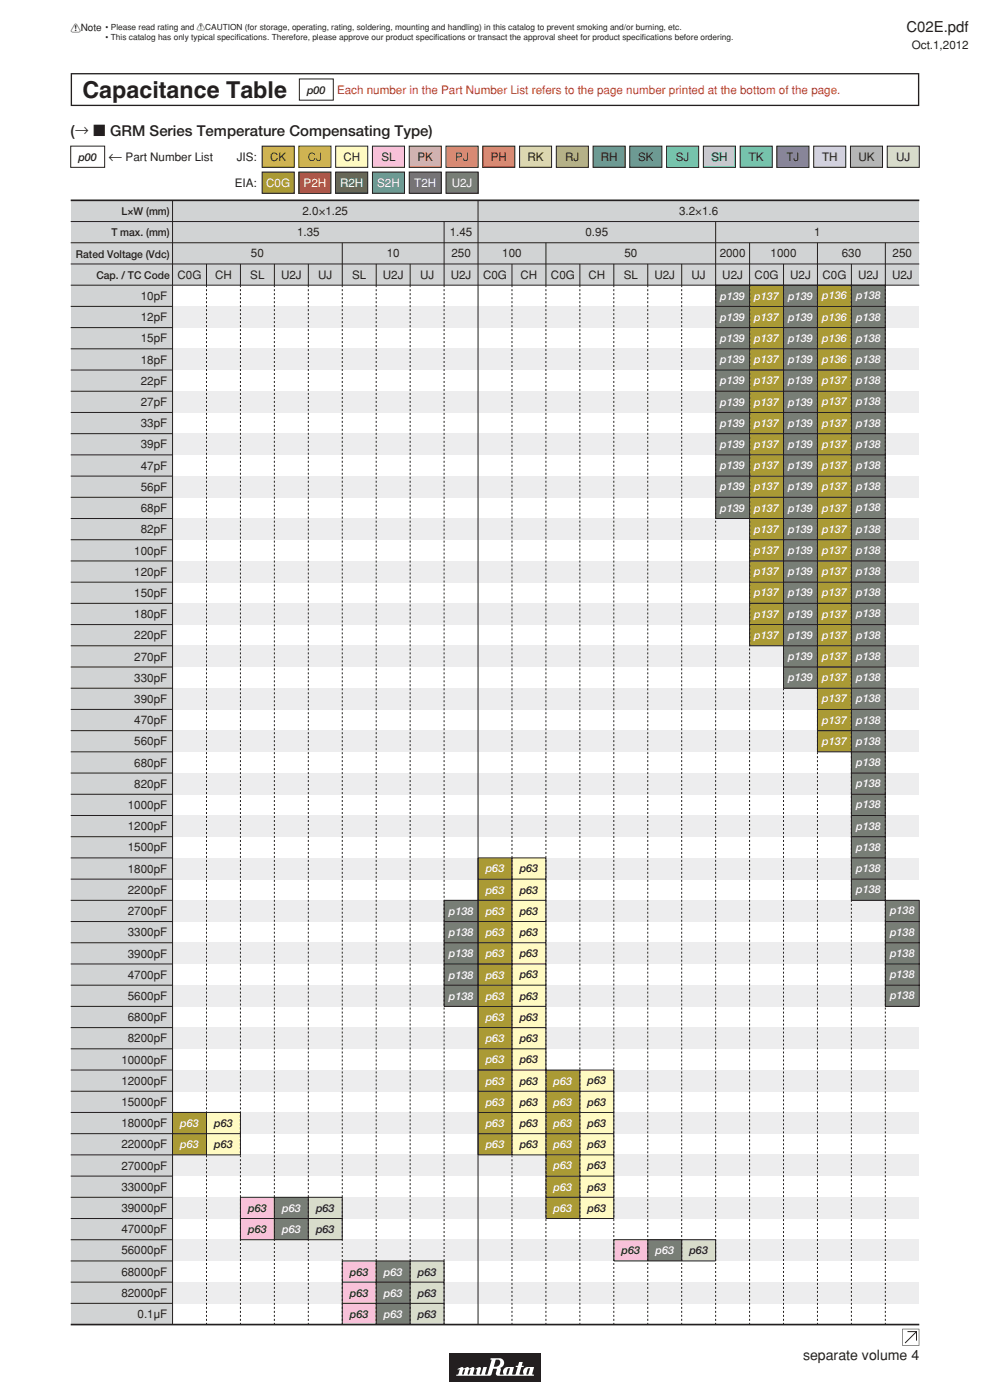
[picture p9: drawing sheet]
<svg xmlns="http://www.w3.org/2000/svg" width="210mm" height="297mm" viewBox="0 0 210 297" stroke-linecap="round" stroke-linejoin="round" font-family="sans-serif">
<defs><g id="words">
<text font-size="4.9" fill="#231f20" x="17.5" y="20.8">Capacitance Table</text>
<g font-size="3.2" fill="#231f20">
<text x="192.3" y="6.8">C02E.pdf</text>
<text x="15" y="28.7">(→ c GRM Series Temperature Compensating Type)</text>
</g>
<g font-size="3" fill="#231f20">
<text x="23" y="34.1">←</text>
<text x="170.3" y="288.6">separate volume 4</text>
</g>
<g font-size="2.5" fill="#231f20">
<text x="193.4" y="10.3">Oct.1,2012</text>
<text x="26.6" y="34.2">Part Number List</text>
<text x="50.2" y="34.2">JIS:</text>
<text x="57.3" y="34.1">CK</text>
<text x="65.3" y="34.1">CJ</text>
<text x="72.8" y="34.1">CH</text>
<text x="80.9" y="34.1">SL</text>
<text x="88.6" y="34.1">PK</text>
<text x="96.6" y="34.1">PJ</text>
<text x="104.1" y="34.1">PH</text>
<text x="111.9" y="34.1">RK</text>
<text x="119.9" y="34.1">RJ</text>
<text x="127.4" y="34.1">RH</text>
<text x="135.4" y="34.1">SK</text>
<text x="143.4" y="34.1">SJ</text>
<text x="150.9" y="34.1">SH</text>
<text x="158.8" y="34.1">TK</text>
<text x="166.8" y="34.1">TJ</text>
<text x="174.4" y="34.1">TH</text>
<text x="182.1" y="34.1">UK</text>
<text x="190.1" y="34.1">UJ</text>
<text x="49.8" y="39.7">EIA:</text>
<text x="64.2" y="45.6">2.0×1.25</text>
<text x="144.1" y="45.6">3.2×1.6</text>
<text x="63" y="50.1">1.35</text>
<text x="95.4" y="50.1">1.45</text>
<text x="124.2" y="50.1">0.95</text>
<text x="172.7" y="50.1">1</text>
<text x="37.7" y="59.1">C0G</text>
<text x="45.6" y="59.1">CH</text>
<text x="53.1" y="59.1">SL</text>
<text x="53.2" y="54.6">50</text>
<text x="59.6" y="59.1">U2J</text>
<text x="67.5" y="59.1">UJ</text>
<text x="74.7" y="59.1">SL</text>
<text x="81.2" y="59.1">U2J</text>
<text x="82" y="54.6">10</text>
<text x="89.1" y="59.1">UJ</text>
<text x="95.6" y="59.1">U2J</text>
<text x="95.7" y="54.6">250</text>
<text x="102.5" y="59.1">C0G</text>
<text x="106.5" y="54.6">100</text>
<text x="110.4" y="59.1">CH</text>
<text x="116.9" y="59.1">C0G</text>
<text x="124.8" y="59.1">CH</text>
<text x="132.3" y="59.1">SL</text>
<text x="132.4" y="54.6">50</text>
<text x="138.8" y="59.1">U2J</text>
<text x="146.7" y="59.1">UJ</text>
<text x="152.7" y="54.6">2000</text>
<text x="153.2" y="59.1">U2J</text>
<text x="160.1" y="59.1">C0G</text>
<text x="163.5" y="54.6">1000</text>
<text x="167.6" y="59.1">U2J</text>
<text x="174.5" y="59.1">C0G</text>
<text x="178.5" y="54.6">630</text>
<text x="182" y="59.1">U2J</text>
<text x="189.2" y="59.1">U2J</text>
<text x="189.3" y="54.6">250</text>
<text x="29.9" y="63.6">10pF</text>
<text x="29.9" y="68.1">12pF</text>
<text x="29.9" y="72.6">15pF</text>
<text x="29.9" y="77.1">18pF</text>
<text x="29.9" y="81.6">22pF</text>
<text x="29.9" y="86.1">27pF</text>
<text x="29.9" y="90.6">33pF</text>
<text x="29.9" y="95.1">39pF</text>
<text x="29.9" y="99.6">47pF</text>
<text x="29.9" y="104.1">56pF</text>
<text x="29.9" y="108.6">68pF</text>
<text x="29.9" y="113.1">82pF</text>
<text x="28.5" y="117.6">100pF</text>
<text x="28.5" y="122.1">120pF</text>
<text x="28.5" y="126.6">150pF</text>
<text x="28.5" y="131.1">180pF</text>
<text x="28.5" y="135.6">220pF</text>
<text x="28.5" y="140.1">270pF</text>
<text x="28.5" y="144.6">330pF</text>
<text x="28.5" y="149.1">390pF</text>
<text x="28.5" y="153.6">470pF</text>
<text x="28.5" y="158.1">560pF</text>
<text x="28.5" y="162.6">680pF</text>
<text x="28.5" y="167.1">820pF</text>
<text x="27.1" y="171.6">1000pF</text>
<text x="27.1" y="176.1">1200pF</text>
<text x="27.1" y="180.6">1500pF</text>
<text x="27.1" y="185.1">1800pF</text>
<text x="27.1" y="189.6">2200pF</text>
<text x="27.1" y="194.1">2700pF</text>
<text x="27.1" y="198.6">3300pF</text>
<text x="27.1" y="203.1">3900pF</text>
<text x="27.1" y="207.6">4700pF</text>
<text x="27.1" y="212.1">5600pF</text>
<text x="27.1" y="216.6">6800pF</text>
<text x="27.1" y="221.1">8200pF</text>
<text x="25.7" y="225.6">10000pF</text>
<text x="25.7" y="230.1">12000pF</text>
<text x="25.7" y="234.6">15000pF</text>
<text x="25.7" y="239.1">18000pF</text>
<text x="25.7" y="243.6">22000pF</text>
<text x="25.7" y="248.1">27000pF</text>
<text x="25.7" y="252.6">33000pF</text>
<text x="25.7" y="257.1">39000pF</text>
<text x="25.7" y="261.6">47000pF</text>
<text x="25.7" y="266.1">56000pF</text>
<text x="25.7" y="270.6">68000pF</text>
<text x="25.7" y="275.1">82000pF</text>
<text x="29.2" y="279.6">0.1μF</text>
</g>
<text font-size="2.5" fill="#ed1c2a" x="71.5" y="20">Each number in the Part Number List refers to the page number printed at the bottom of the page.</text>
<g font-size="2.5" fill="#fff">
<text x="56.5" y="39.6">C0G</text>
<text x="64.4" y="39.6">P2H</text>
<text x="72.1" y="39.6">R2H</text>
<text x="80" y="39.6">S2H</text>
<text x="87.9" y="39.6">T2H</text>
<text x="95.8" y="39.6">U2J</text>
</g>
<g font-size="2.3" fill="#231f20">
<text x="65.1" y="19.8">p00</text>
<text x="16.6" y="34.1">p00</text>
<text x="25.8" y="45.6">L×W (mm)</text>
<text x="23.6" y="50.1">T max. (mm)</text>
<text x="16.1" y="54.6">Rated Voltage (Vdc)</text>
<text x="20.4" y="59.1">Cap. / TC Code</text>
<text x="110.2" y="185.1">p63</text>
<text x="110.2" y="189.6">p63</text>
<text x="110.2" y="194.1">p63</text>
<text x="110.2" y="198.6">p63</text>
<text x="110.2" y="203.1">p63</text>
<text x="110.2" y="207.6">p63</text>
<text x="110.2" y="212.1">p63</text>
<text x="110.2" y="216.6">p63</text>
<text x="110.2" y="221.1">p63</text>
<text x="110.2" y="225.6">p63</text>
<text x="110.2" y="230.1">p63</text>
<text x="124.6" y="230.1">p63</text>
<text x="45.4" y="239.1">p63</text>
<text x="110.2" y="234.6">p63</text>
<text x="110.2" y="239.1">p63</text>
<text x="124.6" y="234.6">p63</text>
<text x="124.6" y="239.1">p63</text>
<text x="45.4" y="243.6">p63</text>
<text x="110.2" y="243.6">p63</text>
<text x="124.6" y="243.6">p63</text>
<text x="124.6" y="248.1">p63</text>
<text x="52.6" y="257.1">p63</text>
<text x="67" y="257.1">p63</text>
<text x="124.6" y="252.6">p63</text>
<text x="124.6" y="257.1">p63</text>
<text x="52.6" y="261.6">p63</text>
<text x="67" y="261.6">p63</text>
<text x="131.8" y="266.1">p63</text>
<text x="146.2" y="266.1">p63</text>
<text x="74.2" y="270.6">p63</text>
<text x="74.2" y="275.1">p63</text>
<text x="88.6" y="270.6">p63</text>
<text x="88.6" y="275.1">p63</text>
<text x="74.2" y="279.6">p63</text>
<text x="88.6" y="279.6">p63</text>
</g>
<g font-size="2.3" fill="#fff">
<text x="152.8" y="63.6">p139</text>
<text x="160" y="63.6">p137</text>
<text x="167.2" y="63.5">p139</text>
<text x="174.4" y="63.5">p136</text>
<text x="181.6" y="63.5">p138</text>
<text x="152.8" y="68.1">p139</text>
<text x="160" y="68.1">p137</text>
<text x="167.2" y="68">p139</text>
<text x="174.4" y="68">p136</text>
<text x="181.6" y="68">p138</text>
<text x="152.8" y="72.6">p139</text>
<text x="152.8" y="77.1">p139</text>
<text x="160" y="72.5">p137</text>
<text x="160" y="77.1">p137</text>
<text x="167.2" y="72.5">p139</text>
<text x="167.2" y="77">p139</text>
<text x="174.4" y="72.5">p136</text>
<text x="174.4" y="77">p136</text>
<text x="181.6" y="72.5">p138</text>
<text x="181.6" y="77">p138</text>
<text x="152.8" y="81.6">p139</text>
<text x="160" y="81.5">p137</text>
<text x="167.2" y="81.5">p139</text>
<text x="174.4" y="81.5">p137</text>
<text x="181.6" y="81.5">p138</text>
<text x="152.8" y="86.1">p139</text>
<text x="160" y="86">p137</text>
<text x="167.2" y="86">p139</text>
<text x="174.4" y="86">p137</text>
<text x="181.6" y="86">p138</text>
<text x="152.8" y="90.6">p139</text>
<text x="152.8" y="95.1">p139</text>
<text x="160" y="90.5">p137</text>
<text x="160" y="95">p137</text>
<text x="167.2" y="90.5">p139</text>
<text x="167.2" y="95">p139</text>
<text x="174.4" y="90.5">p137</text>
<text x="174.4" y="95">p137</text>
<text x="181.6" y="90.5">p138</text>
<text x="181.6" y="95">p138</text>
<text x="152.8" y="99.6">p139</text>
<text x="160" y="99.5">p137</text>
<text x="167.2" y="99.5">p139</text>
<text x="174.4" y="99.5">p137</text>
<text x="181.6" y="99.5">p138</text>
<text x="152.8" y="104.1">p139</text>
<text x="160" y="104">p137</text>
<text x="167.2" y="104">p139</text>
<text x="174.4" y="104">p137</text>
<text x="181.6" y="104">p138</text>
<text x="152.8" y="108.6">p139</text>
<text x="160" y="108.5">p137</text>
<text x="160" y="113">p137</text>
<text x="167.2" y="108.5">p139</text>
<text x="167.2" y="113">p139</text>
<text x="174.4" y="108.5">p137</text>
<text x="174.4" y="113">p137</text>
<text x="181.6" y="108.5">p138</text>
<text x="181.6" y="113">p138</text>
<text x="160" y="117.5">p137</text>
<text x="167.2" y="117.5">p139</text>
<text x="174.4" y="117.5">p137</text>
<text x="181.6" y="117.5">p138</text>
<text x="160" y="122">p137</text>
<text x="167.2" y="122">p139</text>
<text x="174.4" y="122">p137</text>
<text x="181.6" y="122">p138</text>
<text x="160" y="126.5">p137</text>
<text x="160" y="131">p137</text>
<text x="167.2" y="126.5">p139</text>
<text x="167.2" y="131">p139</text>
<text x="174.4" y="126.5">p137</text>
<text x="174.4" y="131">p137</text>
<text x="181.6" y="126.5">p138</text>
<text x="181.6" y="131">p138</text>
<text x="160" y="135.5">p137</text>
<text x="167.2" y="135.5">p139</text>
<text x="174.4" y="135.5">p137</text>
<text x="181.6" y="135.5">p138</text>
<text x="167.2" y="140">p139</text>
<text x="174.4" y="140">p137</text>
<text x="181.6" y="140">p138</text>
<text x="167.2" y="144.5">p139</text>
<text x="174.4" y="144.5">p137</text>
<text x="174.4" y="149">p137</text>
<text x="181.6" y="144.5">p138</text>
<text x="181.6" y="149">p138</text>
<text x="174.4" y="153.5">p137</text>
<text x="181.6" y="153.5">p138</text>
<text x="174.4" y="158">p137</text>
<text x="181.6" y="158">p138</text>
<text x="181.6" y="162.5">p138</text>
<text x="181.6" y="167">p138</text>
<text x="181.6" y="171.5">p138</text>
<text x="181.6" y="176">p138</text>
<text x="103" y="185.1">p63</text>
<text x="181.6" y="180.5">p138</text>
<text x="181.6" y="185">p138</text>
<text x="103" y="189.6">p63</text>
<text x="181.6" y="189.5">p138</text>
<text x="95.2" y="194.1">p138</text>
<text x="103" y="194.1">p63</text>
<text x="188.8" y="194">p138</text>
<text x="95.2" y="198.6">p138</text>
<text x="95.2" y="203.1">p138</text>
<text x="103" y="198.6">p63</text>
<text x="103" y="203.1">p63</text>
<text x="188.8" y="198.5">p138</text>
<text x="188.8" y="203">p138</text>
<text x="95.2" y="207.6">p138</text>
<text x="103" y="207.6">p63</text>
<text x="188.8" y="207.5">p138</text>
<text x="95.2" y="212.1">p138</text>
<text x="103" y="212.1">p63</text>
<text x="188.8" y="212">p138</text>
<text x="103" y="216.6">p63</text>
<text x="103" y="221.1">p63</text>
<text x="103" y="225.6">p63</text>
<text x="103" y="230.1">p63</text>
<text x="117.4" y="230.1">p63</text>
<text x="38.2" y="239.1">p63</text>
<text x="103" y="234.6">p63</text>
<text x="103" y="239.1">p63</text>
<text x="117.4" y="234.6">p63</text>
<text x="117.4" y="239.1">p63</text>
<text x="38.2" y="243.6">p63</text>
<text x="103" y="243.6">p63</text>
<text x="117.4" y="243.6">p63</text>
<text x="117.4" y="248.1">p63</text>
<text x="59.8" y="257.1">p63</text>
<text x="117.4" y="252.6">p63</text>
<text x="117.4" y="257.1">p63</text>
<text x="59.8" y="261.6">p63</text>
<text x="139" y="266.1">p63</text>
<text x="81.4" y="270.6">p63</text>
<text x="81.4" y="275.1">p63</text>
<text x="81.4" y="279.6">p63</text>
</g>
<text font-size="2.1" fill="#231f20" x="15" y="6.7">!Note</text>
<g font-size="1.8" fill="#231f20">
<text x="22.4" y="6.4">• Please read rating and !CAUTION (for storage, operating, rating, soldering, mounting and handling) in this catalog to prevent smoking and/or burning, etc.</text>
<text x="22.4" y="8.5">• This catalog has only typical specifcations. Therefore, please approve our product specif</text>
<text x="50.2" y="8.5">i</text>
<text x="92.3" y="8.5">i cations or transact the approval sheet for product specif</text>
<text x="136.2" y="8.5">i cations before ordering.</text>
</g>
</g></defs>
<path d="M95.3 287h19.4v6h-19.4z" fill="#231f20"/>
<path d="M106.8 291.5h.1" fill="none" stroke="#231f20" stroke-width=".21"/>
<path d="M97.1 290.4l.9-.4 .5 .3-.5 1.1 .2 .2 .2-.1 .3-1h-.2v-.2l.8-.3 .2 .3h.2l-.3 .3-.2 .8 .2 .2 .2-.1 .2-1h-.2l.1-.2 .8-.3 .1 .4-.3 1.1 .2 .1h.5l.2-1.1h-.3v-.1l.8-.4 .3 .3-.3 1.1 .2 .2 .2-.1 .4-1.5h.7l-.3 1.5 .3 .1 .2-.1 .9-3-.3-.1 .1-.2 1.9-.1a1.05 1.05 0 0 1 .9 1 1.05 1.05 0 0 1-.8 1.1l.1 .4-.2 1 .8-.1a1.03 1.03 0 0 1 .9-1.5l1.3 .1-.2 .6h-.7v-.5l-.4 .2-.3 1.2h.4l.3-.9h.7l-.2 .8 .6 .1 .2-.1 .4-1.4-.4-.1v-.2l.5-.1 .2-.8 .8 .1-.2 .7 .4 .2-.5 .1-.4 1.5 .1 .1 .8-.1a1.03 1.03 0 0 1 .9-1.5l1.3 .1-.2 .5h-.7v-.4l-.4 .2-.3 1.2h.3l.4-1h.7l-.2 .9 .4 .1-.1 .2-7.4 .1a.48 .48 0 0 1-.6-.6l.2-.8-.5-.1 .1-.5h.2a.77 .77 0 0 0 .9-.7 .77 .77 0 0 0-.9-.7l-.5 1.4h.3l-.1 .5h-.3l-.3 1.2-.3 .2-7.2 .1v-.3l.4-.1 .3-1-.4 .1z" fill="#fff"/>
<g fill="#231f20">
<path d="M15 15.5v7h180v-7zM15.3 15.8h179.4v6.4h-179.4z"/>
<path d="M191.5 282h3.4v3.4h-3.4zM191.4 281.9v3.6h3.6v-3.6z"/>
</g>
<path d="M192.5 282.5h1.9v1.9M194.4 282.5l-2.4 2.4" fill="none" stroke="#231f20" stroke-width=".21"/>
<g fill="#ededee">
<path d="M36.6 65h158.4v4.5h-158.4z"/>
<path d="M36.6 74h158.4v4.5h-158.4z"/>
<path d="M36.6 83h158.4v4.5h-158.4z"/>
<path d="M36.6 92h158.4v4.5h-158.4z"/>
<path d="M36.6 101h158.4v4.5h-158.4z"/>
<path d="M36.6 110h158.4v4.5h-158.4z"/>
<path d="M36.6 119h158.4v4.5h-158.4z"/>
<path d="M36.6 128h158.4v4.5h-158.4z"/>
<path d="M36.6 137h158.4v4.5h-158.4z"/>
<path d="M36.6 146h158.4v4.5h-158.4z"/>
<path d="M36.6 155h158.4v4.5h-158.4z"/>
<path d="M36.6 164h158.4v4.5h-158.4z"/>
<path d="M36.6 173h158.4v4.5h-158.4z"/>
<path d="M36.6 182h158.4v4.5h-158.4z"/>
<path d="M36.6 191h158.4v4.5h-158.4z"/>
<path d="M36.6 200h158.4v4.5h-158.4z"/>
<path d="M36.6 209h158.4v4.5h-158.4z"/>
<path d="M36.6 218h158.4v4.5h-158.4z"/>
<path d="M36.6 227h158.4v4.5h-158.4z"/>
<path d="M36.6 236h158.4v4.5h-158.4z"/>
<path d="M36.6 245h158.4v4.5h-158.4z"/>
<path d="M36.6 254h158.4v4.5h-158.4z"/>
<path d="M36.6 263h158.4v4.5h-158.4z"/>
<path d="M36.6 272h158.4v4.5h-158.4z"/>
</g>
<g fill="#d1d3d4">
<path d="M15 42.5h21.6v238.6h-21.6z"/>
<path d="M36.6 42.5h158.4v18h-158.4z"/>
</g>
<path d="M43.8 236h7.2v9h-7.2z" fill="#fffac2"/>
<path d="M36.6 236h7.2v9h-7.2z" fill="#aa9a35"/>
<path d="M51 254h7.2v9h-7.2z" fill="#f8c1d9"/>
<path d="M65.4 254h7.2v9h-7.2z" fill="#d8dccb"/>
<path d="M58.2 254h7.2v9h-7.2z" fill="#787e76"/>
<path d="M72.6 267.5h7.2v13.5h-7.2z" fill="#f8c1d9"/>
<path d="M87 267.5h7.2v13.5h-7.2z" fill="#d8dccb"/>
<g fill="#787e76">
<path d="M79.8 267.5h7.2v13.5h-7.2z"/>
<path d="M94.2 191h7.2v22.5h-7.2z"/>
</g>
<path d="M108.6 182h7.2v63h-7.2z" fill="#fffac2"/>
<path d="M101.4 182h7.2v63h-7.2z" fill="#aa9a35"/>
<path d="M123 227h7.2v31.5h-7.2z" fill="#fffac2"/>
<path d="M115.8 227h7.2v31.5h-7.2z" fill="#aa9a35"/>
<path d="M130.2 263h7.2v4.5h-7.2z" fill="#f8c1d9"/>
<path d="M144.6 263h7.2v4.5h-7.2z" fill="#d8dccb"/>
<g fill="#787e76">
<path d="M137.4 263h7.2v4.5h-7.2z"/>
<path d="M151.8 60.5h7.2v49.5h-7.2z"/>
</g>
<path d="M159 60.5h7.2v76.5h-7.2z" fill="#aa9a35"/>
<path d="M166.2 60.5h7.2v85.5h-7.2z" fill="#787e76"/>
<path d="M173.4 60.5h7.2v99h-7.2z" fill="#aa9a35"/>
<g fill="#787e76">
<path d="M180.6 60.5h7.2v130.5h-7.2z"/>
<path d="M187.8 191h7.2v22.5h-7.2z"/>
</g>
<path d="M55.6 31h6.8v4.5h-6.8z" fill="#fdb813"/>
<path d="M63.4 36.5h6.8v4.5h-6.8z" fill="#b56131"/>
<path d="M71.2 36.5h6.8v4.5h-6.8z" fill="#4e914d"/>
<path d="M79 36.5h6.8v4.5h-6.8z" fill="#62859f"/>
<path d="M86.8 36.5h6.8v4.5h-6.8z" fill="#666190"/>
<path d="M94.6 36.5h6.8v4.5h-6.8z" fill="#787e76"/>
<path d="M63.4 31h6.8v4.5h-6.8z" fill="#ffe84f"/>
<path d="M71.2 31h6.8v4.5h-6.8z" fill="#fffac2"/>
<path d="M79 31h6.8v4.5h-6.8z" fill="#f8c1d9"/>
<path d="M86.8 31h6.8v4.5h-6.8z" fill="#f287b7"/>
<path d="M94.6 31h6.8v4.5h-6.8z" fill="#f9aa8f"/>
<path d="M102.4 31h6.8v4.5h-6.8z" fill="#f58345"/>
<path d="M110.2 31h6.8v4.5h-6.8z" fill="#d1e39a"/>
<path d="M118 31h6.8v4.5h-6.8z" fill="#bace73"/>
<path d="M125.8 31h6.8v4.5h-6.8z" fill="#6dc067"/>
<path d="M133.6 31h6.8v4.5h-6.8z" fill="#38bb9c"/>
<path d="M141.4 31h6.8v4.5h-6.8z" fill="#7cccbf"/>
<path d="M149.2 31h6.8v4.5h-6.8z" fill="#92c5eb"/>
<path d="M157 31h6.8v4.5h-6.8z" fill="#5da9dd"/>
<path d="M164.8 31h6.8v4.5h-6.8z" fill="#8781bd"/>
<path d="M172.6 31h6.8v4.5h-6.8z" fill="#c7c4e2"/>
<path d="M180.4 31h6.8v4.5h-6.8z" fill="#b5baaf"/>
<path d="M188.2 31h6.8v4.5h-6.8z" fill="#d8dccb"/>
<path d="M55.6 36.5h6.8v4.5h-6.8z" fill="#aa9a35"/>
<path d="M15 42.5h180M15 281h180" fill="none" stroke="#231f20" stroke-width=".35"/>
<g fill="none" stroke="#231f20" stroke-width=".21">
<path d="M55.6 31h6.8v4.5h-6.8zM55.6 36.5h6.8v4.5h-6.8zM63.4 31h6.8v4.5h-6.8zM63.4 36.5h6.8v4.5h-6.8zM71.2 31h6.8v4.5h-6.8zM71.2 36.5h6.8v4.5h-6.8zM79 31h6.8v4.5h-6.8zM79 36.5h6.8v4.5h-6.8zM86.8 36.5h6.8v4.5h-6.8zM86.8 31h6.8v4.5h-6.8zM94.6 36.5h6.8v4.5h-6.8zM94.6 31h6.8v4.5h-6.8z"/>
<path d="M102.4 31h6.8v4.5h-6.8zM110.2 31h6.8v4.5h-6.8zM118 31h6.8v4.5h-6.8zM125.8 31h6.8v4.5h-6.8zM133.6 31h6.8v4.5h-6.8zM141.4 31h6.8v4.5h-6.8zM149.2 31h6.8v4.5h-6.8zM157 31h6.8v4.5h-6.8zM164.8 31h6.8v4.5h-6.8zM172.6 31h6.8v4.5h-6.8zM180.4 31h6.8v4.5h-6.8zM188.2 31h6.8v4.5h-6.8z"/>
<path d="M15 47h180M15 51.5h180M15 56h180M36.6 42.5v238.5M15 60.5h180M15 65h21.6M15 69.5h21.6M15 74h21.6M15 78.5h21.6M101.4 60.5v220.5M15 83h21.6M15 87.5h21.6"/>
<path d="M15 92h21.6M15 96.5h21.6M15 101h21.6M15 105.5h21.6M15 110h21.6M15 114.5h21.6M15 119h21.6M15 123.5h21.6M15 128h21.6M15 132.5h21.6M15 137h21.6M15 141.5h21.6"/>
<path d="M15 146h21.6M15 150.5h21.6M15 155h21.6M15 159.5h21.6M15 164h21.6M15 168.5h21.6M15 173h21.6M15 177.5h21.6M15 182h21.6M15 186.5h21.6M15 191h21.6M15 195.5h21.6"/>
<path d="M15 200h21.6M15 204.5h21.6M15 209h21.6M15 213.5h21.6M15 218h21.6M15 222.5h21.6M15 227h21.6M15 231.5h21.6M15 236h21.6M15 240.5h21.6M15 245h21.6M15 249.5h21.6"/>
<path d="M15 254h21.6M15 258.5h21.6M15 263h21.6M15 267.5h21.6M15 272h21.6M15 276.5h21.6"/>
</g>
<g fill="none" stroke="#231f20" stroke-width=".21" stroke-dasharray=".4 .4" stroke-linecap="butt">
<path d="M43.8 60.5v220.5M51 60.5v220.5M58.2 60.5v220.5M65.4 60.5v220.5M72.6 60.5v220.5M79.8 60.5v220.5M87 60.5v220.5M94.2 60.5v220.5M108.6 60.5v220.5M115.8 60.5v220.5M123 60.5v220.5M130.2 60.5v220.5"/>
<path d="M137.4 60.5v220.5M144.6 60.5v220.5M151.8 60.5v220.5M159 60.5v220.5M166.2 60.5v220.5M173.4 60.5v220.5M180.6 60.5v220.5M187.8 60.5v220.5"/>
</g>
<path d="M15 31h7.2v4.5h-7.2z" fill="#fff"/>
<path d="M15 31h7.2v4.5h-7.2z" fill="none" stroke="#231f20" stroke-width=".21"/>
<path d="M63.5 16.7h7.2v4.5h-7.2z" fill="#fff"/>
<g fill="none" stroke="#231f20" stroke-width=".21">
<path d="M63.5 16.7h7.2v4.5h-7.2zM43.8 56v4.5M51 56v4.5M58.2 56v4.5M65.4 56v4.5M72.6 51.5v9M79.8 56v4.5M87 56v4.5M94.2 47v13.5M101.4 42.5v18M108.6 56v4.5M115.8 51.5v9"/>
<path d="M123 56v4.5M130.2 56v4.5M137.4 56v4.5M144.6 56v4.5M151.8 47v63h36M159 51.5v85.5h28.8M166.2 56v90h21.6M173.4 51.5v108h14.4M187.8 51.5v162h7.2v-22.5h-14.4v-135M151.8 60.5h36M151.8 65h36M151.8 69.5h36"/>
<path d="M151.8 74h36M151.8 78.5h36M151.8 83h36M151.8 87.5h36M151.8 92h36M151.8 96.5h36M151.8 101h36M151.8 105.5h36M159 114.5h28.8M159 119h28.8M159 123.5h28.8M159 128h28.8"/>
<path d="M159 132.5h28.8M166.2 141.5h21.6M173.4 150.5h14.4M173.4 155h14.4M180.6 164h7.2M180.6 168.5h7.2M180.6 173h7.2M180.6 177.5h7.2M94.2 195.5h21.6M94.2 200h21.6M101.4 186.5h14.4M108.6 182v63"/>
<path d="M115.8 191h-21.6v22.5h21.6M180.6 182h7.2M180.6 186.5h7.2M187.8 195.5h7.2M187.8 200h7.2M94.2 204.5h21.6M94.2 209h21.6M101.4 218h14.4M187.8 204.5h7.2M187.8 209h7.2M36.6 236h14.4v9h-14.4zM43.8 236v9"/>
<path d="M101.4 227h28.8v31.5h-14.4v-76.5h-14.4v63h28.8M101.4 222.5h14.4M101.4 231.5h28.8M101.4 236h28.8M123 227v31.5M36.6 240.5h14.4M51 254h21.6v9h-21.6zM51 258.5h21.6M58.2 254v9M65.4 254v9M101.4 240.5h28.8M115.8 249.5h14.4"/>
<path d="M115.8 254h14.4M72.6 272h21.6M72.6 276.5h21.6M79.8 267.5v13.5M87 267.5v13.5M130.2 263h21.6v4.5h-21.6zM137.4 263v4.5M144.6 263v4.5M72.6 281v-13.5h21.6v13.5"/>
</g>
<use href="#words"/>
</svg>
